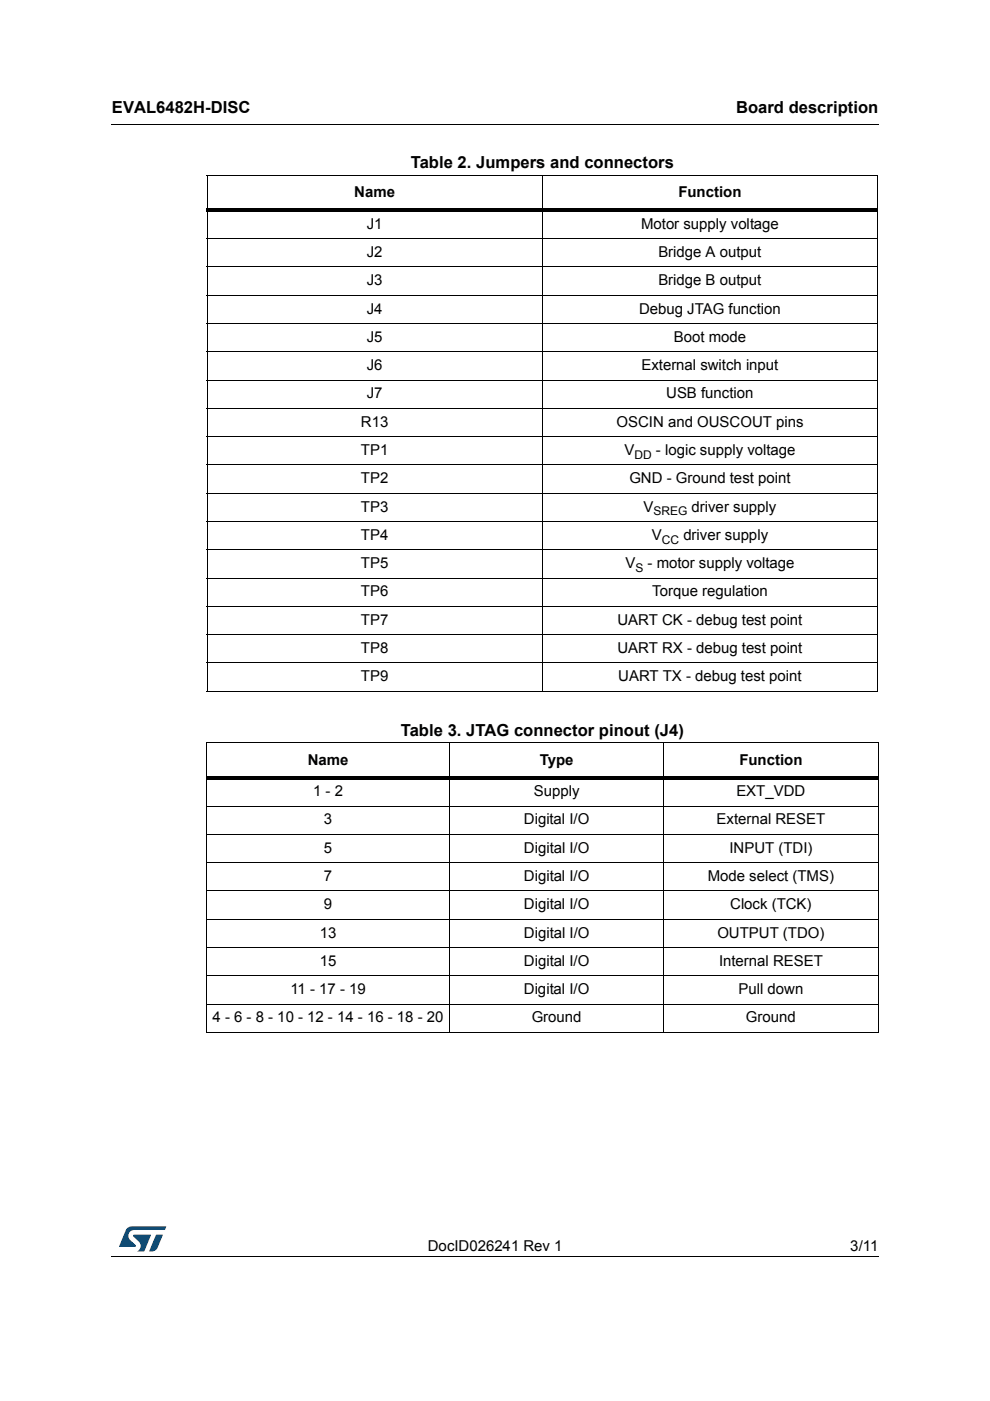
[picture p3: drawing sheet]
<svg xmlns="http://www.w3.org/2000/svg" width="210mm" height="297mm" viewBox="0 0 210 297" stroke-linecap="round" stroke-linejoin="round" font-family="sans-serif">
<defs><g id="words">
<g font-size="3.5">
<text x="23.7" y="23.9">EVAL6482H-DISC</text>
<text x="156.1" y="23.9">Board description</text>
<text x="87.1" y="35.7">Table 2. Jumpers and connectors</text>
<text x="85" y="156">Table 3. JTAG connector pinout (J4)</text>
</g>
<g font-size="3.2">
<text x="75.1" y="41.8">Name</text>
<text x="143.8" y="41.8">Function</text>
<text x="77.8" y="48.5">J1</text>
<text x="135.9" y="48.5">Motor supply voltage</text>
<text x="77.8" y="54.5">J2</text>
<text x="139.6" y="54.5">Bridge A output</text>
<text x="77.8" y="60.5">J3</text>
<text x="139.6" y="60.5">Bridge B output</text>
<text x="77.8" y="66.5">J4</text>
<text x="135.5" y="66.5">Debug JTAG function</text>
<text x="77.8" y="72.5">J5</text>
<text x="142.9" y="72.5">Boot mode</text>
<text x="77.8" y="78.5">J6</text>
<text x="136" y="78.5">External switch input</text>
<text x="77.8" y="84.5">J7</text>
<text x="141.3" y="84.5">USB function</text>
<text x="76.5" y="90.5">R13</text>
<text x="130.7" y="90.5">OSCIN and OUSCOUT pins</text>
<text x="76.5" y="96.5">TP1</text>
<text x="132.4" y="96.5">V</text>
<text x="139.1" y="96.5">- logic supply voltage</text>
<text x="76.5" y="102.5">TP2</text>
<text x="133.4" y="102.5">GND - Ground test point</text>
<text x="76.5" y="108.5">TP3</text>
<text x="136.5" y="108.5">V</text>
<text x="146.6" y="108.5">driver supply</text>
<text x="76.5" y="114.5">TP4</text>
<text x="138.2" y="114.5">V</text>
<text x="144.9" y="114.5">driver supply</text>
<text x="76.5" y="120.5">TP5</text>
<text x="132.6" y="120.5">V</text>
<text x="137.3" y="120.5">- motor supply voltage</text>
<text x="76.5" y="126.4">TP6</text>
<text x="138.3" y="126.4">Torque regulation</text>
<text x="76.5" y="132.5">TP7</text>
<text x="130.9" y="132.5">UART CK - debug test point</text>
<text x="76.5" y="138.5">TP8</text>
<text x="130.9" y="138.5">UART RX - debug test point</text>
<text x="76.5" y="144.4">TP9</text>
<text x="131.1" y="144.4">UART TX - debug test point</text>
<text x="65.3" y="162.1">Name</text>
<text x="114.5" y="162.1">Type</text>
<text x="156.8" y="162.1">Function</text>
<text x="66.4" y="168.8">1 - 2</text>
<text x="113.2" y="168.8">Supply</text>
<text x="156.1" y="168.8">EXT_VDD</text>
<text x="68.7" y="174.8">3</text>
<text x="111.1" y="174.8">Digital I/O</text>
<text x="151.9" y="174.8">External RESET</text>
<text x="68.7" y="180.8">5</text>
<text x="111.1" y="180.8">Digital I/O</text>
<text x="154.7" y="180.8">INPUT (TDI)</text>
<text x="68.7" y="186.8">7</text>
<text x="111.1" y="186.8">Digital I/O</text>
<text x="150.1" y="186.8">Mode select (TMS)</text>
<text x="68.7" y="192.8">9</text>
<text x="111.1" y="192.8">Digital I/O</text>
<text x="154.8" y="192.8">Clock (TCK)</text>
<text x="67.8" y="198.8">13</text>
<text x="111.1" y="198.8">Digital I/O</text>
<text x="152.1" y="198.8">OUTPUT (TDO)</text>
<text x="67.8" y="204.8">15</text>
<text x="111.1" y="204.8">Digital I/O</text>
<text x="152.5" y="204.8">Internal RESET</text>
<text x="61.6" y="210.8">11 - 17 - 19</text>
<text x="111.1" y="210.8">Digital I/O</text>
<text x="156.6" y="210.8">Pull down</text>
<text x="45.1" y="216.8">4 - 6 - 8 - 10 - 12 - 14 - 16 - 18 - 20</text>
<text x="112.7" y="216.8">Ground</text>
<text x="158.2" y="216.8">Ground</text>
<text x="90.7" y="265.1">DocID026241 Rev 1</text>
<text x="180.3" y="265.1">3/11</text>
</g>
<g font-size="2.5">
<text x="134.5" y="97.3">DD</text>
<text x="138.6" y="109.3">SREG</text>
<text x="140.3" y="115.3">CC</text>
<text x="134.7" y="121.2">S</text>
</g>
</g></defs>
<path d="M23.6 26.2l.1 .2zM23.6 266.3l.1 .1z" fill="#000"/>
<path d="M23.7 26.3h162.6M23.7 266.3h162.6" fill="none" stroke="#000" stroke-width=".21"/>
<path d="M25.2 260h10v5.3h-10z" fill="#fff"/>
<g fill="#005189">
<path d="M26.9 260.5l1-.5 7.3 .1-.3 .7h-6.4a1.31 1.31 0 0 0-1.3 1.1 1.31 1.31 0 0 0 .8 1.4l.7 .7 .1 .3-3.5 .1z"/>
<path d="M33.1 261.8h1.4l-.6 1.6a2.16 2.16 0 0 1-1.3 1.9l-1-.1z"/>
<path d="M28.3 261.8l3.7 .1-1.4 3.3-1.5 .1a1.43 1.43 0 0 0 .6-1.7l-1.4-1.4z"/>
</g>
<g fill="none" stroke="#000" stroke-width=".21">
<path d="M43.8 37.2h142.4M43.9 37.3v109.2M115 37.1v109.5M186.1 37.3v109.2M43.8 50.6h142.4M43.8 56.6h142.4M43.8 62.6h142.4M43.8 68.6h142.4M43.8 74.6h142.4M43.8 80.6h142.4M43.8 86.6h142.4M43.8 92.6h142.4"/>
<path d="M43.8 98.6h142.4M43.8 104.6h142.4M43.8 110.6h142.4M43.8 116.6h142.4M43.8 122.6h142.4M43.8 128.6h142.4M43.8 134.6h142.4M43.7 157.5h142.5M43.8 140.6h142.4M43.8 146.6h142.4M43.8 157.6v61.2M95.3 157.4v61.6"/>
<path d="M140.7 157.4v61.6M186.2 157.6v61.2M43.7 170.9h142.5M43.7 176.9h142.5M43.7 182.9h142.5M43.7 188.9h142.5M43.7 194.9h142.5M43.7 200.9h142.5M43.7 206.9h142.5M43.7 212.9h142.5M43.7 218.9h142.5"/>
</g>
<path d="M43.8 44.3h142.4v.7h-142.4zM43.7 164.6h142.5v.7h-142.5z" fill="#000"/>
<use href="#words"/>
</svg>
